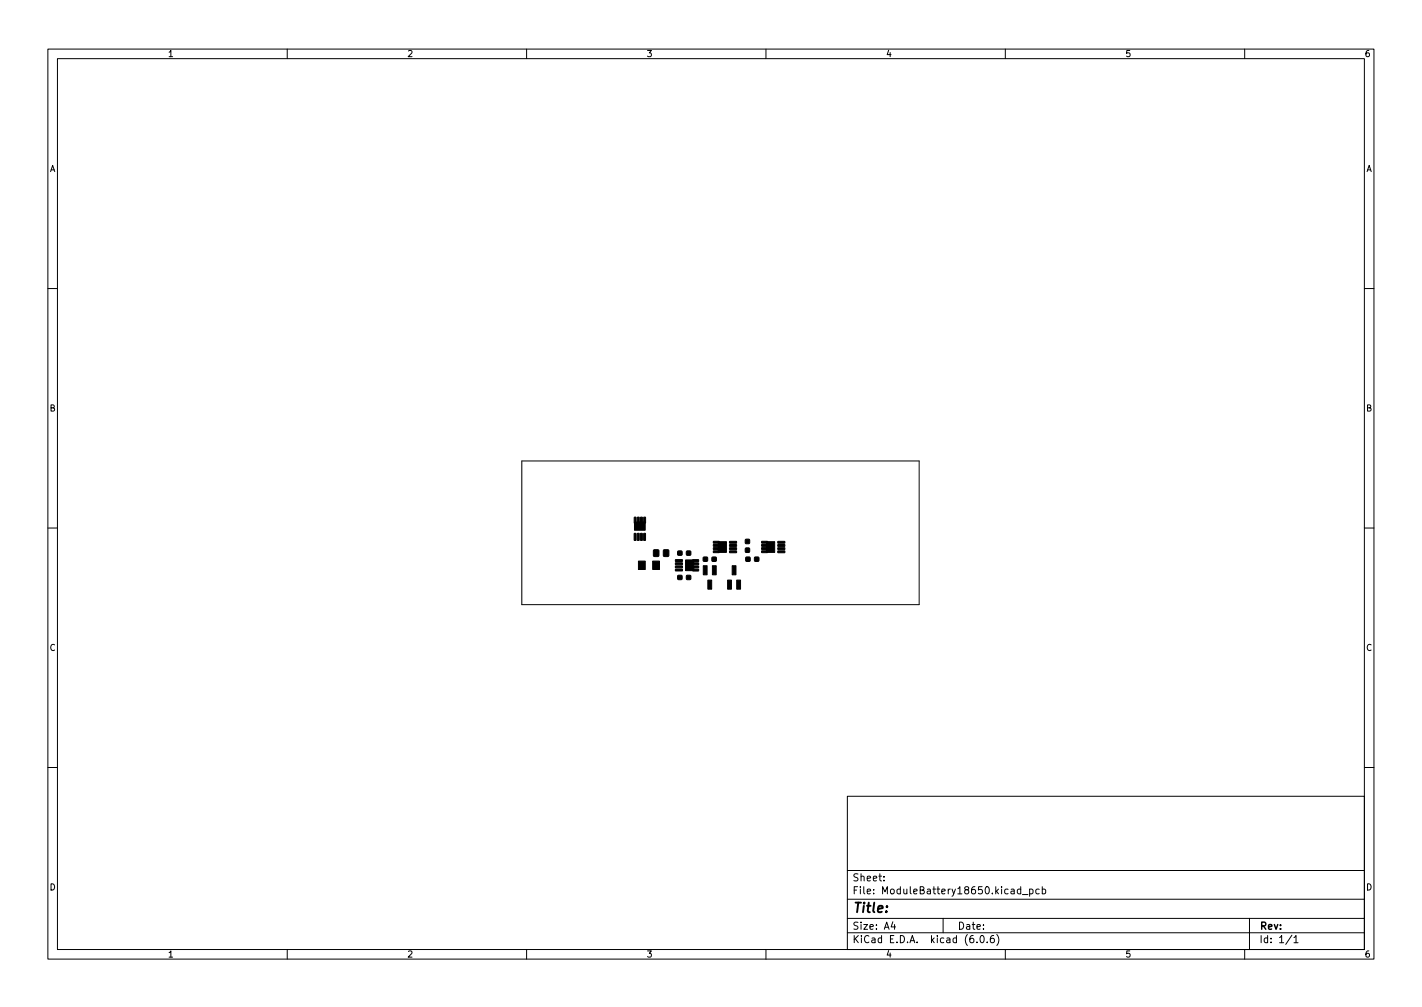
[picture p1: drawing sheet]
<svg xmlns="http://www.w3.org/2000/svg" width="297mm" height="210mm" viewBox="0 0 297 210" stroke-linecap="round" stroke-linejoin="round" font-family="sans-serif">
<defs><g id="words">
<text font-size="2.8" x="178" y="190.6">Title:</text>
<g font-size="2.1">
<text x="178" y="184">Sheet:</text>
<text x="178" y="186.7">File: ModuleBattery18650.kicad_pcb</text>
<text x="178" y="196.9">KiCad E.D.A. kicad (6.0.6)</text>
<text x="178" y="194.1">Size: A4</text>
<text x="200" y="194.1">Date:</text>
<text x="263" y="194.1">Rev:</text>
<text x="263" y="196.9">Id: 1/1</text>
</g>
<g font-size="1.8">
<text x="35" y="11.9">1</text>
<text x="85" y="11.9">2</text>
<text x="135" y="11.9">3</text>
<text x="185" y="11.9">4</text>
<text x="235" y="11.9">5</text>
<text x="285" y="11.9">6</text>
<text x="10.3" y="35.9">A</text>
<text x="285.3" y="35.9">A</text>
<text x="10.3" y="85.9">B</text>
<text x="285.3" y="85.9">B</text>
<text x="10.3" y="135.9">C</text>
<text x="285.3" y="135.9">C</text>
<text x="10.3" y="185.9">D</text>
<text x="285.3" y="185.9">D</text>
<text x="35" y="199.9">1</text>
<text x="85" y="199.9">2</text>
<text x="135" y="199.9">3</text>
<text x="185" y="199.9">4</text>
<text x="235" y="199.9">5</text>
<text x="285" y="199.9">6</text>
</g>
</g></defs>
<g fill="none" stroke="#000" stroke-width=".21">
<path d="M10 10.2h277v190.1h-277zM12 12.2h273v186.1h-273zM60 10.2v2M110 10.2v2M160 10.2v2M210 10.2v2M260 10.2v2M10 60.2h2M285 60.2h2M109 96.2h83v30h-83zM10 110.2h2M285 110.2h2"/>
<path d="M10 160.2h2M177 166.3h108v32h-108zM285 160.2h2M60 198.3v2M110 198.3v2M160 198.3v2M177 194.8h108M177 191.8h108M177 187.8h108M177 181.8h108M184.6 183.8v.1M184.6 183v.1"/>
<path d="M186.5 192.5l-.4 1h1M186.9 193v1M197 191.8v3M204.1 196.7v.1M204.9 195.4l.2-.1a.8 .8 0 0 1 .5 .8 .8 .8 0 0 1-.5 .7 1 1 0 0 1-.2-1.4zM206.2 196.7v.1M207.6 195.3l-.5 .1a1.01 1.01 0 0 0 0 1.4l.5-.1 .1-.5-.3-.3-.4 .1-.1 .2M208.2 195.1a1.72 1.72 0 0 1 0 2.3M210 198.3v2M213.2 185.7l-.4-.1-.3 .3 .1 .7h.6M213.2 185.1v1.5M213.6 186.8h1.1"/>
<path d="M215.1 185.7l.4-.1 .3 .3-.2 .7h-.5M215.1 185.6v1.5M217.1 185.7l-.5-.1-.2 .3 .1 .7h.6M217.7 185.7l.4-.1 .3 .3-.1 .7h-.6M217.7 185.1v1.5M260 198.3v2M261 191.8v6.5M269.9 195.3l-1.3 1.9M270.3 195.8l.4-.5v1.5M270.3 196.8h.8"/>
</g>
<g fill="#000" stroke="#000" stroke-width=".21">
<path d="M132.5 111.4h.4l-.1 1.4h-.3zM132.5 108h.4l-.1 1.2h-.3zM133.2 111.4h.3v1.4h-.4zM133.2 108h.3v1.2h-.4zM133.4 117.2h1.4v1.7h-1.4zM133.8 111.4h.4l-.1 1.4h-.3zM133.8 108h.4l-.1 1.2h-.3zM134.5 111.4h.3v1.4h-.3zM134.5 108h.3v1.2h-.3zM132.5 109h2.3v1.7h-2.3zM136.3 117.2h1.5v1.7h-1.5zM136.5 114.8h1.1v1.3h-1.1z"/>
<path d="M138.6 114.8h1.1v1.3h-1.1zM141.1 116.9l1.4-.1 .1 .4h-1.5zM141.1 117.5h1.4l.1 .3-1.5 .1zM141.1 118.2h1.4l.1 .3-1.5 .1zM141.1 118.8h1.4l.1 .4h-1.5zM141.6 115.1h.8v.8h-.8zM143.2 116.9h1.7v2.2h-1.7zM143.4 115.1h.9v.8h-.9zM144.7 116.9h1.2v.3h-1.2zM144.7 118.2h1.2v.3l-1.2 .1zM144.7 118.9l1.2-.1v.4h-1.2zM144.7 117.5h1.2v.3l-1.2 .1z"/>
<path d="M146.9 116.4h.9v.8h-.9zM146.9 118.1h.8v1.9h-.8zM148.8 116.4h.8v.8h-.8zM148.8 118.1h.8v1.9h-.8zM149 113h1.2l.1 .4h-1.2zM149 114.4l1.2-.1 .1 .4h-1.2zM149 113.7h1.2l.1 .3-1.2 .1zM149 115h1.2l.1 .3-1.2 .1zM150 113.1h1.7v2.2h-1.7zM152.4 115h1.4l.1 .3-1.5 .1zM152.4 114.4h1.4l.1 .3h-1.5zM152.4 113.7h1.4l.1 .3-1.5 .1z"/>
<path d="M152.4 113.1l1.4-.1 .1 .4h-1.5zM155.7 114.5h.8v.8h-.8zM155.7 112.6h.8v.9h-.8zM155.8 116.4h.9v.8h-.9zM157.6 116.4h.9v.8h-.9zM159.1 113.7h1.2v.3l-1.2 .1zM159.1 113h1.2v.4h-1.2zM159.1 114.4l1.2-.1v.4h-1.2zM159.1 115h1.2v.3l-1.2 .1zM160.1 113.1h1.7v2.2h-1.7zM162.5 115h1.4v.3l-1.4 .1zM162.5 114.4h1.4v.3h-1.4z"/>
<path d="M162.5 113.7h1.4v.3l-1.4 .1zM162.5 113.1l1.4-.1v.4h-1.4zM141.6 120.2h.8v.8h-.8zM143.4 120.2h.9v.8h-.9zM147.9 121.1h.8v1.9h-.8zM152 121.1h.8v1.9h-.8zM152.9 118.1h.8v1.9h-.8zM153.9 121.1h.8v1.9h-.8z"/>
</g>
<use href="#words"/>
</svg>
